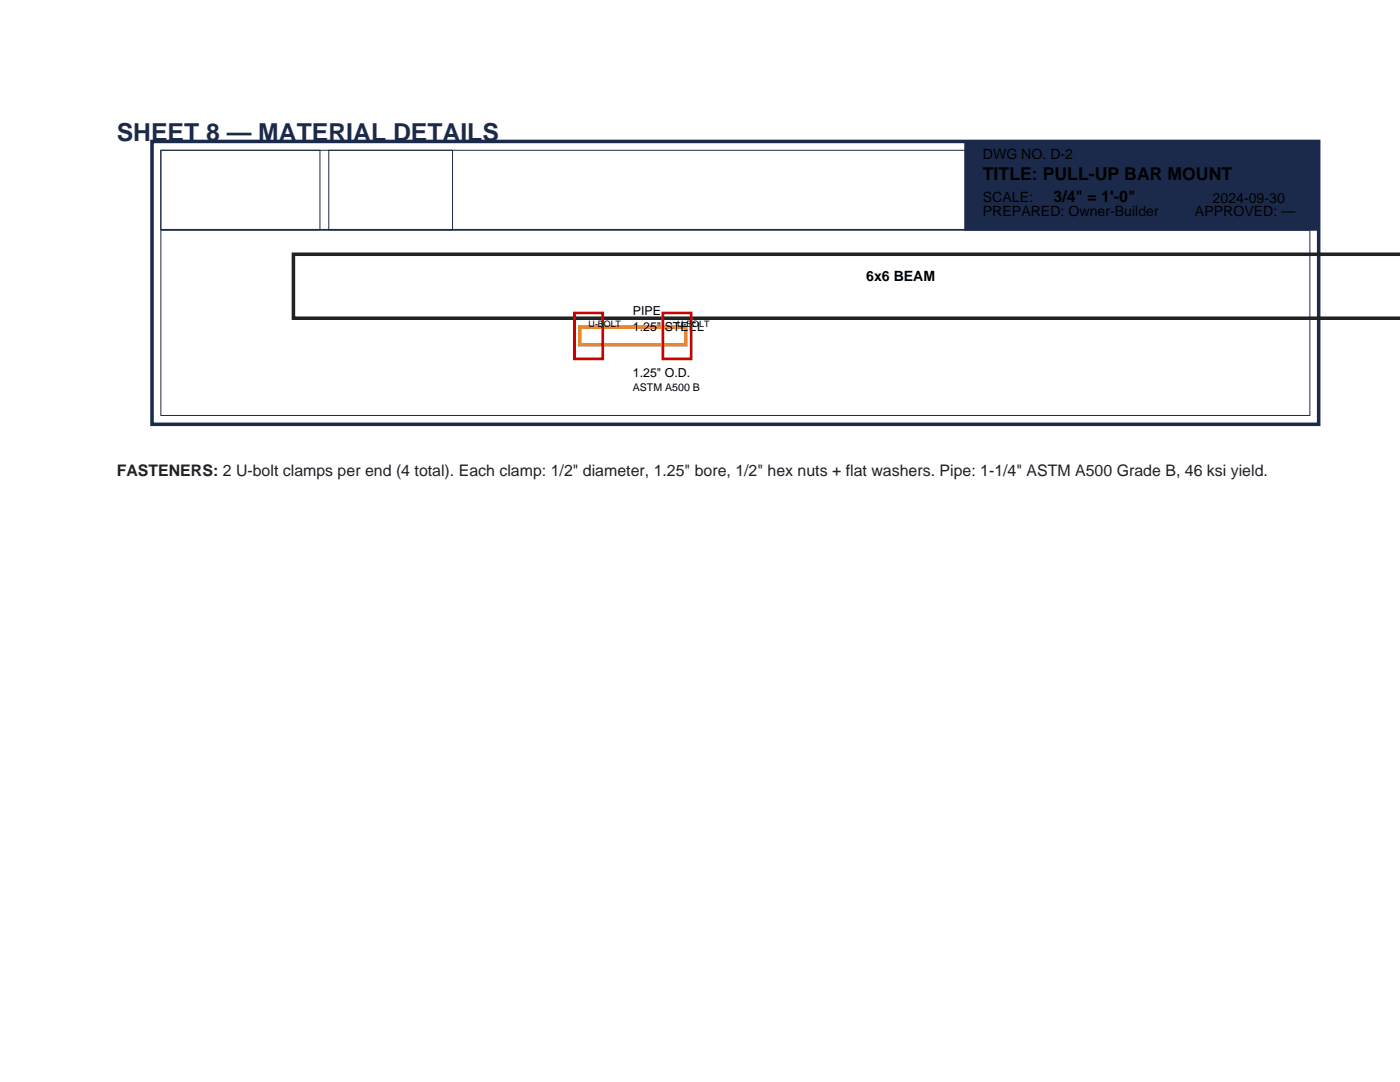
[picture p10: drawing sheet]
<svg xmlns="http://www.w3.org/2000/svg" width="279mm" height="216mm" viewBox="0 0 279 216" stroke-linecap="round" stroke-linejoin="round" font-family="sans-serif">
<defs><g id="words">
<text font-size="4.9" fill="#1b2a4a" x="23.3" y="28.2">SHEET 8 — MATERIAL DETAILS</text>
<text font-size="3.5" x="196.1" y="36">TITLE: PULL-UP BAR MOUNT</text>
<text font-size="3.2" x="210.3" y="40.2">3/4&quot; = 1'-0&quot;</text>
<text font-size="3.2" fill="#222" x="23.3" y="94.9">FASTENERS: 2 U-bolt clamps per end (4 total). Each clamp: 1/2&quot; diameter, 1.25&quot; bore, 1/2&quot; hex nuts + flat washers. Pipe: 1-1/4&quot; ASTM A500 Grade B, 46 ksi yield.</text>
<g font-size="2.8">
<text x="196.1" y="31.8">DWG NO. D-2</text>
<text x="196.1" y="40.2">SCALE:</text>
<text x="242" y="40.6">2024-09-30</text>
<text x="196.1" y="43">PREPARED: Owner-Builder</text>
<text x="238.5" y="43">APPROVED: —</text>
<text x="172.9" y="56.1">6x6 BEAM</text>
</g>
<g font-size="2.5">
<text x="126.3" y="66">1.25&quot; STEEL</text>
<text x="126.3" y="62.8">PIPE</text>
<text x="126.3" y="75.1">1.25&quot; O.D.</text>
</g>
<text font-size="2.1" x="126.3" y="78">ASTM A500 B</text>
<g font-size="1.8">
<text x="117.5" y="65.3">U-BOLT</text>
<text x="135.1" y="65.3">U-BOLT</text>
</g>
</g></defs>
<path d="M30.3 28.2h232.9v56.5h-232.9z" fill="none" stroke="#1b2a4a" stroke-width=".71" stroke-linecap="butt"/>
<path d="M32.1 30h229.3v52.9h-229.3zM32.1 30h31.8v15.9h-31.8zM65.6 30h24.7v15.9h-24.7z" fill="none" stroke="#1b2a4a" stroke-width=".2"/>
<path d="M32.1 45.9h229.3" fill="none" stroke="#1b2a4a" stroke-width=".35"/>
<path d="M192.6 28.2h70.6v17.7h-70.6z" fill-rule="evenodd" fill="#1b2a4a" stroke="#1b2a4a" stroke-width=".35"/>
<path d="M279.4 50.7h-220.8v12.8h220.8" fill="none" stroke="#222" stroke-width=".71" stroke-linecap="butt"/>
<path d="M115.7 65.3h21.2v3.5h-21.2z" fill="none" stroke="#e8872a" stroke-width=".71" stroke-linecap="butt"/>
<path d="M114.7 62.4h5.6v9.2h-5.6zM132.3 62.4h5.6v9.2h-5.6z" fill="none" stroke="#c00" stroke-width=".53"/>
<use href="#words"/>
</svg>
